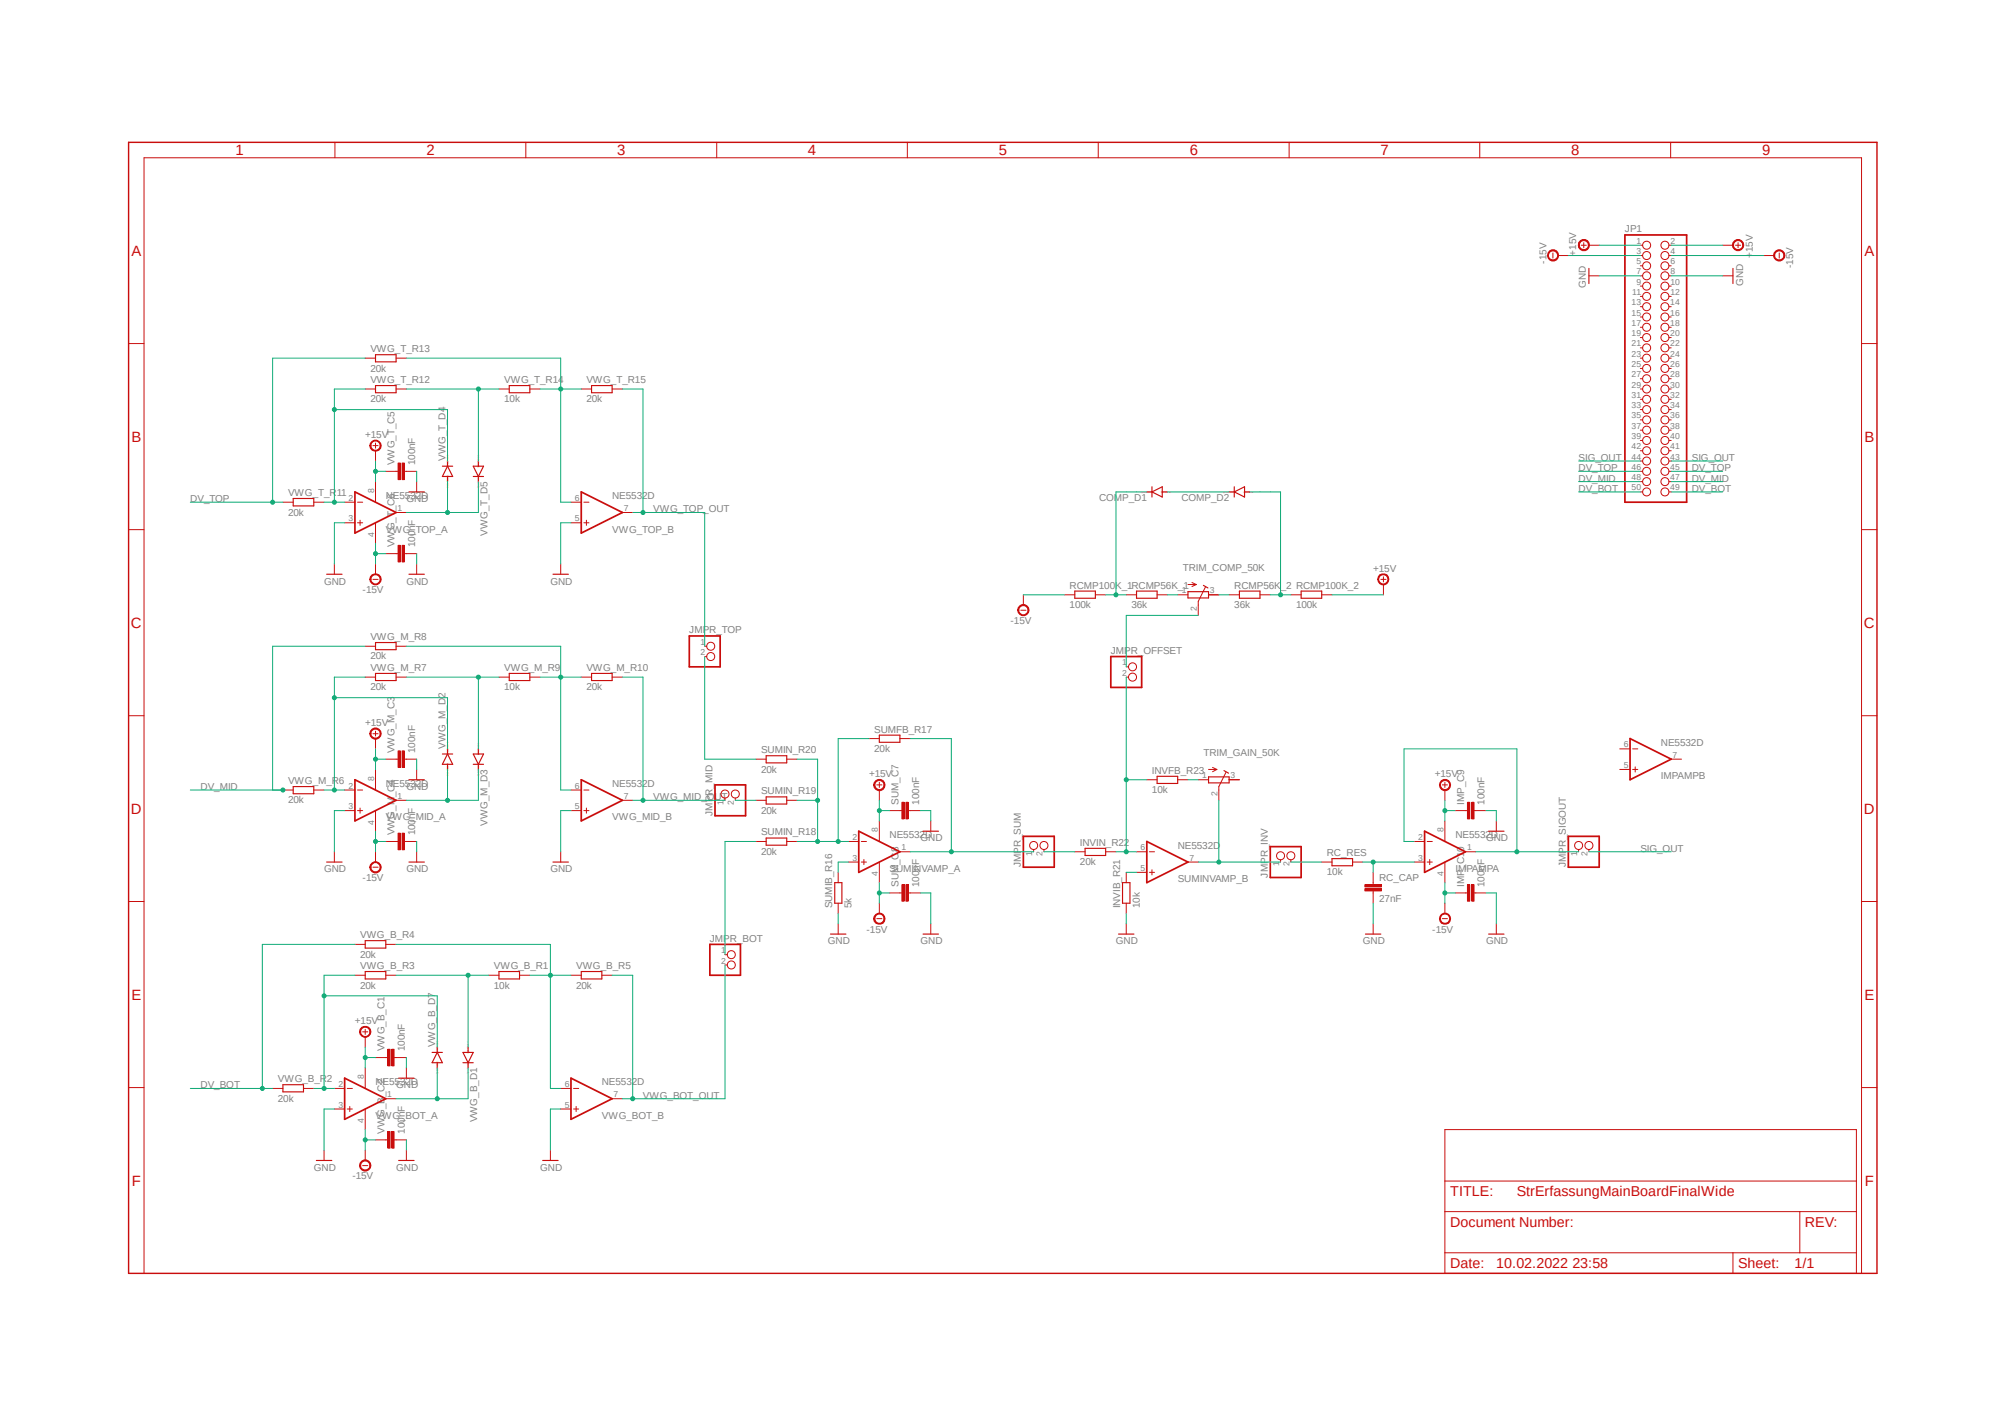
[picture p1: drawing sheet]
<svg xmlns="http://www.w3.org/2000/svg" width="297mm" height="210mm" viewBox="0 0 297 210" stroke-linecap="round" stroke-linejoin="round" font-family="sans-serif">
<defs><g id="words">
<g font-size="2.2" fill="#c90d0c">
<text x="34.9" y="23">1</text>
<text x="63.2" y="23">2</text>
<text x="91.4" y="23">3</text>
<text x="119.7" y="23">4</text>
<text x="148" y="23">5</text>
<text x="176.2" y="23">6</text>
<text x="204.5" y="23">7</text>
<text x="232.7" y="23">8</text>
<text x="261" y="23">9</text>
<text x="19.5" y="37.9">A</text>
<text x="276.2" y="37.9">A</text>
<text x="19.5" y="65.4">B</text>
<text x="276.2" y="65.4">B</text>
<text x="19.4" y="93">C</text>
<text x="276.1" y="93">C</text>
<text x="19.4" y="120.5">D</text>
<text x="276.1" y="120.5">D</text>
<text x="19.5" y="148">E</text>
<text x="276.2" y="148">E</text>
<text x="19.5" y="175.6">F</text>
<text x="276.2" y="175.6">F</text>
</g>
<g font-size="2.1" fill="#c90d0c">
<text x="214.8" y="177.2">TITLE:</text>
<text x="224.7" y="177.2">StrErfassungMainBoardFinalWide</text>
<text x="214.8" y="181.7">Document Number:</text>
<text x="267.4" y="181.7">REV:</text>
<text x="214.8" y="187.8">Date:</text>
<text x="221.7" y="187.8">10.02.2022 23:58</text>
<text x="257.5" y="187.8">Sheet:</text>
<text x="265.9" y="187.8">1/1</text>
</g>
<g font-size="1.5" fill="#808080">
<text x="240.7" y="34.4">JP1</text>
<text x="229.1" y="39" transform="rotate(-90 229.1 39)">-15V</text>
<text x="233.5" y="37.8" transform="rotate(-90 233.5 37.8)">+15V</text>
<text x="259.7" y="38.2" transform="rotate(-90 259.7 38.2)">+15V</text>
<text x="265.6" y="39.8" transform="rotate(-90 265.6 39.8)">-15V</text>
<text x="234.9" y="42.6" transform="rotate(-90 234.9 42.6)">GND</text>
<text x="258.2" y="42.4" transform="rotate(-90 258.2 42.4)">GND</text>
<text x="54.9" y="52.2">VWG_T_R13</text>
<text x="54.9" y="59.6">20k</text>
<text x="54.9" y="55">20k</text>
<text x="54.9" y="56.7">VWG_T_R12</text>
<text x="74.7" y="59.6">10k</text>
<text x="74.7" y="56.7">VWG_T_R14</text>
<text x="86.9" y="59.6">20k</text>
<text x="86.9" y="56.7">VWG_T_R15</text>
<text x="54.1" y="64.9">+15V</text>
<text x="58.5" y="68.9" transform="rotate(-90 58.5 68.9)">VWG_T_C5</text>
<text x="61.5" y="68.9" transform="rotate(-90 61.5 68.9)">100nF</text>
<text x="66" y="68.3" transform="rotate(-90 66 68.3)">VWG_T_D4</text>
<text x="233.8" y="68.3">SIG_OUT</text>
<text x="233.8" y="69.8">DV_TOP</text>
<text x="233.8" y="71.3">DV_MID</text>
<text x="250.6" y="68.3">SIG_OUT</text>
<text x="250.6" y="69.8">DV_TOP</text>
<text x="250.6" y="71.3">DV_MID</text>
<text x="28.2" y="74.4">DV_TOP</text>
<text x="42.7" y="76.4">20k</text>
<text x="42.7" y="73.5">VWG_T_R11</text>
<text x="57.1" y="73.9">NE5532D</text>
<text x="60.2" y="74.4">GND</text>
<text x="90.7" y="73.9">NE5532D</text>
<text x="96.8" y="75.9">VWG_TOP_OUT</text>
<text x="162.8" y="74.2">COMP_D1</text>
<text x="175" y="74.2">COMP_D2</text>
<text x="233.8" y="72.9">DV_BOT</text>
<text x="250.6" y="72.9">DV_BOT</text>
<text x="57.1" y="78.9">VWG_TOP_A</text>
<text x="58.5" y="81.1" transform="rotate(-90 58.5 81.1)">VWG_T_C6</text>
<text x="61.5" y="81.1" transform="rotate(-90 61.5 81.1)">100nF</text>
<text x="72.2" y="79.3" transform="rotate(-90 72.2 79.3)">VWG_T_D5</text>
<text x="90.7" y="78.9">VWG_TOP_B</text>
<text x="48" y="86.6">GND</text>
<text x="53.7" y="87.8">-15V</text>
<text x="60.2" y="86.6">GND</text>
<text x="81.5" y="86.6">GND</text>
<text x="158.5" y="87.2">RCMP100K_1RCMP56K_1</text>
<text x="175.2" y="84.5">TRIM_COMP_50K</text>
<text x="182.8" y="87.2">RCMP56K_2 RCMP100K_2</text>
<text x="203.4" y="84.7">+15V</text>
<text x="54.9" y="94.8">VWG_M_R8</text>
<text x="102.1" y="93.8">JMPR_TOP</text>
<text x="149.7" y="92.4">-15V</text>
<text x="158.5" y="90.1">100k</text>
<text x="167.6" y="90.1">36k</text>
<text x="182.8" y="90.1">36k</text>
<text x="192" y="90.1">100k</text>
<text x="54.9" y="97.7">20k</text>
<text x="54.9" y="99.4">VWG_M_R7</text>
<text x="74.7" y="99.4">VWG_M_R9</text>
<text x="86.9" y="99.4">VWG_M_R10</text>
<text x="164.5" y="96.9">JMPR_OFFSET</text>
<text x="54.1" y="107.5">+15V</text>
<text x="54.9" y="102.2">20k</text>
<text x="74.7" y="102.2">10k</text>
<text x="86.9" y="102.2">20k</text>
<text x="58.5" y="111.5" transform="rotate(-90 58.5 111.5)">VWG_M_C3</text>
<text x="61.5" y="111.5" transform="rotate(-90 61.5 111.5)">100nF</text>
<text x="66" y="110.9" transform="rotate(-90 66 110.9)">VWG_M_D2</text>
<text x="112.7" y="111.5">SUMIN_R20</text>
<text x="129.5" y="111.4">20k</text>
<text x="129.5" y="108.5">SUMFB_R17</text>
<text x="178.3" y="111.9">TRIM_GAIN_50K</text>
<text x="246" y="110.5">NE5532D</text>
<text x="29.7" y="117">DV_MID</text>
<text x="42.7" y="119">20k</text>
<text x="42.7" y="116.1">VWG_M_R6</text>
<text x="57.1" y="116.5">NE5532D</text>
<text x="60.2" y="117">GND</text>
<text x="90.7" y="116.5">NE5532D</text>
<text x="96.8" y="118.5">VWG_MID_OUT</text>
<text x="112.7" y="114.4">20k</text>
<text x="112.7" y="117.6">SUMIN_R19</text>
<text x="128.7" y="115.1">+15V</text>
<text x="133.1" y="119.2" transform="rotate(-90 133.1 119.2)">SUM_C7</text>
<text x="136.1" y="119.2" transform="rotate(-90 136.1 119.2)">100nF</text>
<text x="170.6" y="117.5">10k</text>
<text x="170.6" y="114.6">INVFB_R23</text>
<text x="212.6" y="115.1">+15V</text>
<text x="216.9" y="119.2" transform="rotate(-90 216.9 119.2)">IMP_C9</text>
<text x="219.9" y="119.2" transform="rotate(-90 219.9 119.2)">100nF</text>
<text x="246" y="115.4">IMPAMPB</text>
<text x="57.1" y="121.5">VWG_MID_A</text>
<text x="58.5" y="123.7" transform="rotate(-90 58.5 123.7)">VWG_M_C4</text>
<text x="61.5" y="123.7" transform="rotate(-90 61.5 123.7)">100nF</text>
<text x="72.2" y="122.3" transform="rotate(-90 72.2 122.3)">VWG_M_D3</text>
<text x="90.7" y="121.5">VWG_MID_B</text>
<text x="105.5" y="120.8" transform="rotate(-90 105.5 120.8)">JMPR_MID</text>
<text x="112.7" y="120.5">20k</text>
<text x="112.7" y="123.7">SUMIN_R18</text>
<text x="131.8" y="124.2">NE5532D</text>
<text x="136.4" y="124.6">GND</text>
<text x="160" y="125.3">INVIN_R22</text>
<text x="174.5" y="125.7">NE5532D</text>
<text x="215.6" y="124.2">NE5532D</text>
<text x="220.1" y="124.6">GND</text>
<text x="48" y="129.2">GND</text>
<text x="53.7" y="130.5">-15V</text>
<text x="60.2" y="129.2">GND</text>
<text x="81.5" y="129.2">GND</text>
<text x="112.7" y="126.6">20k</text>
<text x="131.8" y="129.1">SUMINVAMP_A</text>
<text x="133.1" y="131.4" transform="rotate(-90 133.1 131.4)">SUM_C8</text>
<text x="136.1" y="131.4" transform="rotate(-90 136.1 131.4)">100nF</text>
<text x="151.2" y="128.4" transform="rotate(-90 151.2 128.4)">JMPR_SUM</text>
<text x="160" y="128.1">20k</text>
<text x="174.5" y="130.6">SUMINVAMP_B</text>
<text x="187.8" y="130" transform="rotate(-90 187.8 130)">JMPR_INV</text>
<text x="196.6" y="129.7">10k</text>
<text x="196.6" y="126.8">RC_RES</text>
<text x="204.3" y="130.5">RC_CAP</text>
<text x="215.6" y="129.1">IMPAMPA</text>
<text x="216.9" y="131.4" transform="rotate(-90 216.9 131.4)">IMP_C10</text>
<text x="219.9" y="131.4" transform="rotate(-90 219.9 131.4)">100nF</text>
<text x="231.9" y="128.4" transform="rotate(-90 231.9 128.4)">JMPR_SIGOUT</text>
<text x="243" y="126.2">SIG_OUT</text>
<text x="123.3" y="134.5" transform="rotate(-90 123.3 134.5)">SUMIB_R16</text>
<text x="126.2" y="134.5" transform="rotate(-90 126.2 134.5)">5k</text>
<text x="165.9" y="134.5" transform="rotate(-90 165.9 134.5)">INVIB_R21</text>
<text x="168.8" y="134.5" transform="rotate(-90 168.8 134.5)">10k</text>
<text x="204.3" y="133.6">27nF</text>
<text x="53.3" y="141.9">20k</text>
<text x="53.3" y="143.6">VWG_B_R3</text>
<text x="53.3" y="139">VWG_B_R4</text>
<text x="73.2" y="143.6">VWG_B_R1</text>
<text x="85.3" y="143.6">VWG_B_R5</text>
<text x="105.2" y="139.5">JMPR_BOT</text>
<text x="122.6" y="139.9">GND</text>
<text x="128.4" y="138.1">-15V</text>
<text x="136.4" y="139.9">GND</text>
<text x="165.3" y="139.9">GND</text>
<text x="201.9" y="139.9">GND</text>
<text x="212.2" y="138.1">-15V</text>
<text x="220.1" y="139.9">GND</text>
<text x="53.3" y="146.4">20k</text>
<text x="73.2" y="146.4">10k</text>
<text x="85.3" y="146.4">20k</text>
<text x="52.6" y="151.7">+15V</text>
<text x="56.9" y="155.7" transform="rotate(-90 56.9 155.7)">VWG_B_C1</text>
<text x="60" y="155.7" transform="rotate(-90 60 155.7)">100nF</text>
<text x="64.5" y="155.1" transform="rotate(-90 64.5 155.1)">VWG_B_D7</text>
<text x="29.7" y="161.2">DV_BOT</text>
<text x="41.1" y="160.3">VWG_B_R2</text>
<text x="55.6" y="160.7">NE5532D</text>
<text x="58.7" y="161.2">GND</text>
<text x="89.2" y="160.7">NE5532D</text>
<text x="41.1" y="163.2">20k</text>
<text x="55.6" y="165.7">VWG_BOT_A</text>
<text x="56.9" y="167.9" transform="rotate(-90 56.9 167.9)">VWG_B_C2</text>
<text x="60" y="167.9" transform="rotate(-90 60 167.9)">100nF</text>
<text x="70.7" y="166.2" transform="rotate(-90 70.7 166.2)">VWG_B_D1</text>
<text x="89.2" y="165.7">VWG_BOT_B</text>
<text x="95.2" y="162.7">VWG_BOT_OUT</text>
<text x="46.5" y="173.4">GND</text>
<text x="58.7" y="173.4">GND</text>
<text x="80" y="173.4">GND</text>
<text x="52.2" y="174.7">-15V</text>
</g>
<g font-size="1.3" fill="#808080">
<text x="242.4" y="36.1">1</text>
<text x="242.4" y="37.6">3</text>
<text x="242.4" y="39.2">5</text>
<text x="242.4" y="40.6">7</text>
<text x="247.4" y="36.1">2</text>
<text x="247.4" y="37.6">4</text>
<text x="247.4" y="39.2">6</text>
<text x="247.4" y="40.6">8</text>
<text x="241.7" y="45.2">13</text>
<text x="241.7" y="46.7">15</text>
<text x="241.8" y="43.7">11</text>
<text x="242.4" y="42.2">9</text>
<text x="247.4" y="45.2">14</text>
<text x="247.4" y="46.7">16</text>
<text x="247.4" y="42.2">10</text>
<text x="247.4" y="43.7">12</text>
<text x="241.7" y="48.3">17</text>
<text x="241.7" y="49.8">19</text>
<text x="241.7" y="51.3">21</text>
<text x="241.7" y="52.8">23</text>
<text x="247.4" y="48.3">18</text>
<text x="247.4" y="49.8">20</text>
<text x="247.4" y="51.3">22</text>
<text x="247.4" y="52.8">24</text>
<text x="241.7" y="54.4">25</text>
<text x="241.7" y="55.9">27</text>
<text x="241.7" y="57.4">29</text>
<text x="241.7" y="58.9">31</text>
<text x="247.4" y="54.4">26</text>
<text x="247.4" y="55.9">28</text>
<text x="247.4" y="57.4">30</text>
<text x="247.4" y="58.9">32</text>
<text x="241.7" y="60.5">33</text>
<text x="241.7" y="62">35</text>
<text x="241.7" y="63.5">37</text>
<text x="241.7" y="65">39</text>
<text x="247.4" y="60.5">34</text>
<text x="247.4" y="62">36</text>
<text x="247.4" y="63.5">38</text>
<text x="247.4" y="65">40</text>
<text x="241.7" y="66.5">42</text>
<text x="241.7" y="68.1">44</text>
<text x="241.7" y="69.6">46</text>
<text x="241.7" y="71.1">48</text>
<text x="247.4" y="66.5">41</text>
<text x="247.4" y="68.1">43</text>
<text x="247.4" y="69.6">45</text>
<text x="247.4" y="71.1">47</text>
<text x="51.6" y="74.2">2</text>
<text x="51.6" y="77.2">3</text>
<text x="55.4" y="73" transform="rotate(-90 55.4 73)">8</text>
<text x="58.9" y="75.7">1</text>
<text x="85.2" y="74.2">6</text>
<text x="85.2" y="77.2">5</text>
<text x="92.4" y="75.7">7</text>
<text x="241.7" y="72.6">50</text>
<text x="247.4" y="72.6">49</text>
<text x="55.4" y="79.5" transform="rotate(-90 55.4 79.5)">4</text>
<text x="175" y="87.9">1</text>
<text x="179.2" y="87.9">3</text>
<text x="103.8" y="95.5">1</text>
<text x="177.3" y="90.5" transform="rotate(-90 177.3 90.5)">2</text>
<text x="103.8" y="97">2</text>
<text x="166.2" y="98.6">1</text>
<text x="166.2" y="100.1">2</text>
<text x="240.5" y="110.7">6</text>
<text x="240.5" y="113.7">5</text>
<text x="247.8" y="112.2">7</text>
<text x="51.6" y="116.8">2</text>
<text x="51.6" y="119.8">3</text>
<text x="55.4" y="115.6" transform="rotate(-90 55.4 115.6)">8</text>
<text x="58.9" y="118.3">1</text>
<text x="85.2" y="116.8">6</text>
<text x="85.2" y="119.8">5</text>
<text x="92.4" y="118.3">7</text>
<text x="107.2" y="119.2" transform="rotate(-90 107.2 119.2)">1</text>
<text x="108.7" y="119.2" transform="rotate(-90 108.7 119.2)">2</text>
<text x="178.1" y="115.3">1</text>
<text x="180.3" y="117.9" transform="rotate(-90 180.3 117.9)">2</text>
<text x="182.3" y="115.3">3</text>
<text x="55.4" y="122.2" transform="rotate(-90 55.4 122.2)">4</text>
<text x="126.3" y="124.4">2</text>
<text x="130" y="123.2" transform="rotate(-90 130 123.2)">8</text>
<text x="133.5" y="125.9">1</text>
<text x="169" y="125.9">6</text>
<text x="210.1" y="124.4">2</text>
<text x="213.8" y="123.2" transform="rotate(-90 213.8 123.2)">8</text>
<text x="217.3" y="125.9">1</text>
<text x="126.3" y="127.5">3</text>
<text x="130" y="129.8" transform="rotate(-90 130 129.8)">4</text>
<text x="152.9" y="126.7" transform="rotate(-90 152.9 126.7)">1</text>
<text x="154.4" y="126.7" transform="rotate(-90 154.4 126.7)">2</text>
<text x="169" y="129">5</text>
<text x="176.2" y="127.5">7</text>
<text x="189.5" y="128.3" transform="rotate(-90 189.5 128.3)">1</text>
<text x="191" y="128.3" transform="rotate(-90 191 128.3)">2</text>
<text x="210.1" y="127.5">3</text>
<text x="213.8" y="129.8" transform="rotate(-90 213.8 129.8)">4</text>
<text x="233.6" y="126.7" transform="rotate(-90 233.6 126.7)">1</text>
<text x="235.2" y="126.7" transform="rotate(-90 235.2 126.7)">2</text>
<text x="106.8" y="141.2">1</text>
<text x="106.8" y="142.7">2</text>
<text x="50.1" y="161">2</text>
<text x="53.9" y="159.8" transform="rotate(-90 53.9 159.8)">8</text>
<text x="83.7" y="161">6</text>
<text x="50.1" y="164">3</text>
<text x="53.9" y="166.4" transform="rotate(-90 53.9 166.4)">4</text>
<text x="57.4" y="162.5">1</text>
<text x="83.7" y="164">5</text>
<text x="90.9" y="162.5">7</text>
</g>
<g font-size=".3" fill="#ffba08">
<text x="66.4" y="69.2" transform="rotate(-90 66.4 69.2)">SpiceOrder 2</text>
<text x="71" y="69.3" transform="rotate(-90 71 69.3)">SpiceOrder 1</text>
<text x="66.4" y="72.3" transform="rotate(-90 66.4 72.3)">SpiceOrder 1</text>
<text x="71" y="72.3" transform="rotate(-90 71 72.3)">SpiceOrder 2</text>
<text x="168.9" y="73">SpiceOrder 2</text>
<text x="172" y="73">SpiceOrder 1</text>
<text x="181.1" y="73">SpiceOrder 2</text>
<text x="184.1" y="73">SpiceOrder 1</text>
<text x="66.4" y="111.8" transform="rotate(-90 66.4 111.8)">SpiceOrder 2</text>
<text x="71" y="111.9" transform="rotate(-90 71 111.9)">SpiceOrder 1</text>
<text x="66.4" y="114.9" transform="rotate(-90 66.4 114.9)">SpiceOrder 1</text>
<text x="71" y="114.9" transform="rotate(-90 71 114.9)">SpiceOrder 2</text>
<text x="64.9" y="159.1" transform="rotate(-90 64.9 159.1)">SpiceOrder 1</text>
<text x="64.9" y="156" transform="rotate(-90 64.9 156)">SpiceOrder 2</text>
<text x="69.5" y="159.1" transform="rotate(-90 69.5 159.1)">SpiceOrder 2</text>
<text x="69.5" y="156.1" transform="rotate(-90 69.5 156.1)">SpiceOrder 1</text>
</g>
</g></defs>
<path d="M18.8 20.9l259.5 168.1M278.3 20.9l-259.5 168.1" fill="none" stroke="#fff" stroke-width=".15"/>
<path d="M51.1 159.7l6 3-6 3.1zM84.6 159.7l6.1 3-6.1 3.1z" fill="none" stroke="#c90d0c" stroke-width=".25"/>
<g fill="none" stroke="#c90d0c" stroke-width=".15">
<path d="M52.6 139.9h1.5M57.1 139.9h1.6M52.6 144.4h1.5M53.7 152.8h.8M54.1 152.4v.8M54.1 158.2v3M57.1 144.4h1.6M60.2 158.2v1.5M72.4 144.4h1.5M77 144.4h1.5M84.6 144.4h1.5M89.2 144.4h1.5"/>
<path d="M40.4 161.2h1.5M45 161.2h1.5M48 170.3v1.6M49.5 164.3h1.6M49.5 161.2h1.6M51.4 164.3h.8M51.4 161.2h.8M51.8 163.9v.7M54.1 164.3v3M57.1 162.7h1.6M60.2 170.3v1.6M81.5 170.3v1.6"/>
<path d="M83.1 164.3h1.5M83.1 161.2h1.5M85 164.3h.7M85 161.2h.7M85.3 163.9v.7M90.7 162.7h1.5"/>
</g>
<path d="M54.1 139.3h3v1.1h-3zM54.1 143.9h3v1.1h-3zM59.1 159.7h2.2M73.9 143.9h3.1v1.1h-3.1zM86.1 143.9h3.1v1.1h-3.1zM41.9 160.7h3.1v1h-3.1zM46.9 171.9h2.2M59.1 171.9h2.2M80.4 171.9h2.3" fill="none" stroke="#c90d0c" stroke-width=".17"/>
<path d="M53.6 152.1a.84 .84 0 0 1 1.3 .4 .84 .84 0 0 1-.6 1.1 .84 .84 0 0 1-1-.8h.1a.7 .7 0 0 1 1-.6 .7 .7 0 0 1 .2 1.2 .7 .7 0 0 1-1.1-.3l-.1-.3h-.1v-.4z" fill-rule="evenodd" fill="#c90d0c"/>
<path d="M53.6 152.1a.84 .84 0 0 1 1.3 .4 .84 .84 0 0 1-.6 1.1 .84 .84 0 0 1-1-.8h.1a.7 .7 0 0 1 1-.6 .7 .7 0 0 1 .2 1.2 .7 .7 0 0 1-1.1-.3l-.1-.3h-.1v-.4zM54.1 153.6v1.5M53.7 172.6h.8" fill="none" stroke="#c90d0c" stroke-width=".15"/>
<path d="M53.6 172a.84 .84 0 0 1 1.3 .3 .84 .84 0 0 1-.6 1.2 .84 .84 0 0 1-1-.9h.1a.68 .68 0 0 1 .8-.7 .68 .68 0 0 1 .5 1 .68 .68 0 0 1-1 .2l-.2-.2-.1-.3h-.1v-.3z" fill-rule="evenodd" fill="#c90d0c"/>
<g fill="none" stroke="#c90d0c" stroke-width=".15">
<path d="M54.1 95.7h1.5M58.7 95.7h1.5M41.9 117h1.5M46.5 117h1.5M51.1 117h1.5M53 117h.7M53.3 119.7v.7M54.1 100.3h1.5M55.2 108.7h.8M55.6 108.3v.7M55.6 114v3M58.7 118.5h1.5"/>
<path d="M58.7 100.3h1.5M61.7 114v1.5M73.9 100.3h1.5M78.5 100.3h1.5M84.6 117h1.5M86.1 100.3h1.5M86.5 117h.7M86.9 119.7v.7M90.7 100.3h1.5M92.2 118.5h1.5M49.5 126.2v1.5M51.1 120.1h1.5"/>
<path d="M53 120.1h.7M55.6 120.1v3M61.7 126.2v1.5M83.1 126.2v1.5M84.6 120.1h1.5M86.5 120.1h.7M55.6 156.6h1.8M57.4 155.4h.4v2.5h-.4zM58 155.4h.4v2.5h-.4zM58.4 156.6h1.8M53.6 172a.84 .84 0 0 1 1.3 .3 .84 .84 0 0 1-.6 1.2 .84 .84 0 0 1-1-.9h.1a.68 .68 0 0 1 .8-.7 .68 .68 0 0 1 .5 1 .68 .68 0 0 1-1 .2l-.2-.2-.1-.3h-.1v-.3zM54.1 170.3v1.6"/>
<path d="M55.6 168.8h1.8M57.4 167.6h.4v2.5h-.4zM58 167.6h.4v2.5h-.4zM58.4 168.8h1.8"/>
</g>
<path d="M57.6 155.4v2.5M58.2 155.4v2.5M57.6 167.6v2.5M58.2 167.6v2.5" fill="none" stroke="#c90d0c" stroke-width=".34"/>
<path d="M52.6 115.5l6.1 3-6.1 3.1zM86.1 115.5l6.1 3-6.1 3.1z" fill="none" stroke="#c90d0c" stroke-width=".25"/>
<path d="M55.6 99.7h3.1v1.1h-3.1zM55.6 95.2h3.1v1h-3.1zM75.4 99.7h3.1v1.1h-3.1zM87.6 99.7h3.1v1.1h-3.1zM43.4 116.5h3.1v1.1h-3.1zM60.6 115.5h2.3M48.4 127.7h2.3M60.6 127.7h2.3M81.9 127.7h2.3" fill="none" stroke="#c90d0c" stroke-width=".17"/>
<path d="M55.1 108a.84 .84 0 0 1 1.3 .3 .84 .84 0 0 1-.6 1.2 .84 .84 0 0 1-1-.8h.1a.69 .69 0 0 1 .9-.7 .69 .69 0 0 1 .5 .9 .69 .69 0 0 1-1.1 .3l-.2-.2-.1-.3h-.1l.1-.4z" fill-rule="evenodd" fill="#c90d0c"/>
<path d="M55.1 108a.84 .84 0 0 1 1.3 .3 .84 .84 0 0 1-.6 1.2 .84 .84 0 0 1-1-.8h.1a.69 .69 0 0 1 .9-.7 .69 .69 0 0 1 .5 .9 .69 .69 0 0 1-1.1 .3l-.2-.2-.1-.3h-.1l.1-.4zM55.6 109.4v1.5M55.2 128.4h.8" fill="none" stroke="#c90d0c" stroke-width=".15"/>
<path d="M55.1 127.8a.84 .84 0 0 1 1.3 .3 .84 .84 0 0 1-.6 1.2 .84 .84 0 0 1-1-.9h.1a.7 .7 0 0 1 1.1-.5 .7 .7 0 0 1 .1 1.1 .7 .7 0 0 1-1.1-.3l-.1-.3h-.1l.1-.3z" fill-rule="evenodd" fill="#c90d0c"/>
<g fill="none" stroke="#c90d0c" stroke-width=".15">
<path d="M54.1 57.6h1.5M54.1 53h1.5M58.7 57.6h1.5M58.7 53h1.5M73.9 57.6h1.5M78.5 57.6h1.5M86.1 57.6h1.5M90.7 57.6h1.5M41.9 74.4h1.5M46.5 74.4h1.5M51.1 77.4h1.5M51.1 74.4h1.5"/>
<path d="M53 77.4h.7M53 74.4h.7M53.3 77v.8M55.2 66h.8M55.6 65.6v.8M55.6 71.3v3.1M55.6 77.4v3.1M58.7 75.9h1.5M61.7 71.3v1.6M84.6 77.4h1.5M84.6 74.4h1.5M86.5 77.4h.7"/>
<path d="M86.5 74.4h.7M86.9 77v.8M92.2 75.9h1.5M49.5 83.5v1.5M61.7 83.5v1.5M83.1 83.5v1.5M57.1 112.4h1.9M59 111.2h.3v2.5h-.3zM59.6 111.2h.3v2.5h-.3zM59.9 112.4h1.8M55.1 127.8a.84 .84 0 0 1 1.3 .3 .84 .84 0 0 1-.6 1.2 .84 .84 0 0 1-1-.9h.1a.7 .7 0 0 1 1.1-.5 .7 .7 0 0 1 .1 1.1 .7 .7 0 0 1-1.1-.3l-.1-.3h-.1l.1-.3zM55.6 126.2v1.5"/>
<path d="M57.1 124.6h1.9M59 123.4h.3v2.5h-.3zM59.6 123.4h.3v2.5h-.3zM59.9 124.6h1.8"/>
</g>
<path d="M59.1 111.2v2.5M59.7 111.2v2.5M59.1 123.4v2.5M59.7 123.4v2.5" fill="none" stroke="#c90d0c" stroke-width=".34"/>
<path d="M52.6 72.9l6.1 3-6.1 3.1zM86.1 72.9l6.1 3-6.1 3.1z" fill="none" stroke="#c90d0c" stroke-width=".25"/>
<path d="M55.6 57.1h3.1v1.1h-3.1zM55.6 52.5h3.1v1.1h-3.1zM75.4 57.1h3.1v1.1h-3.1zM87.6 57.1h3.1v1.1h-3.1zM43.4 73.8h3.1v1.1h-3.1zM60.6 72.9h2.3M48.4 85h2.3M60.6 85h2.3M81.9 85h2.3" fill="none" stroke="#c90d0c" stroke-width=".17"/>
<path d="M55.1 65.4a.84 .84 0 0 1 1.3 .3 .84 .84 0 0 1-.6 1.2 .84 .84 0 0 1-1-.9h.1a.7 .7 0 0 1 1.1-.6 .7 .7 0 0 1 .1 1.2 .7 .7 0 0 1-1.1-.3l-.1-.3h-.1l.1-.3z" fill-rule="evenodd" fill="#c90d0c"/>
<path d="M55.1 65.4a.84 .84 0 0 1 1.3 .3 .84 .84 0 0 1-.6 1.2 .84 .84 0 0 1-1-.9h.1a.7 .7 0 0 1 1.1-.6 .7 .7 0 0 1 .1 1.2 .7 .7 0 0 1-1.1-.3l-.1-.3h-.1l.1-.3zM55.6 66.8v1.5M55.2 85.8h.8" fill="none" stroke="#c90d0c" stroke-width=".15"/>
<path d="M55.1 85.1a.84 .84 0 0 1 1.3 .4 .84 .84 0 0 1-.6 1.1 .84 .84 0 0 1-1-.8h.1a.68 .68 0 0 1 .9-.7 .68 .68 0 0 1 .5 1 .68 .68 0 0 1-1.1 .2l-.2-.2-.1-.3h-.1l.1-.4z" fill-rule="evenodd" fill="#c90d0c"/>
<g fill="none" stroke="#c90d0c" stroke-width=".15">
<path d="M57.1 69.8h1.9M59 68.6h.3v2.4h-.3zM59.6 68.6h.3v2.4h-.3zM59.9 69.8h1.8M55.1 85.1a.84 .84 0 0 1 1.3 .4 .84 .84 0 0 1-.6 1.1 .84 .84 0 0 1-1-.8h.1a.68 .68 0 0 1 .9-.7 .68 .68 0 0 1 .5 1 .68 .68 0 0 1-1.1 .2l-.2-.2-.1-.3h-.1l.1-.4zM55.6 83.5v1.5M57.1 82h1.9M59 80.8h.3v2.4h-.3zM59.6 80.8h.3v2.4h-.3zM59.9 82h1.8M129.9 116.2h.7M130.3 115.9v.7"/>
<path d="M125.7 127.7h1.5M125.7 124.6h1.5M127.6 127.7h.8M127.6 124.6h.8M128 127.3v.8M130.3 121.6v3M130.3 127.7v3M133.3 126.2h1.5M168.4 126.2h1.5M168.4 129.2h1.5M170.3 126.2h.7M170.3 129.2h.7"/>
<path d="M170.6 128.8v.8M176 127.7h1.5"/>
</g>
<path d="M59.1 68.6v2.4M59.7 68.6v2.4M59.1 80.8v2.4M59.7 80.8v2.4" fill="none" stroke="#c90d0c" stroke-width=".34"/>
<path d="M127.2 123.1l6.1 3.1-6.1 3zM169.9 124.6l6.1 3.1-6.1 3z" fill="none" stroke="#c90d0c" stroke-width=".25"/>
<path d="M129.8 115.6a.84 .84 0 0 1 1.2 .4 .84 .84 0 0 1-.6 1.1 .84 .84 0 0 1-1-.9h.2a.68 .68 0 0 1 .9-.6 .68 .68 0 0 1 .3 1 .68 .68 0 0 1-1.1-.1l-.1-.3h-.2l.1-.3z" fill-rule="evenodd" fill="#c90d0c"/>
<path d="M129.8 115.6a.84 .84 0 0 1 1.2 .4 .84 .84 0 0 1-.6 1.1 .84 .84 0 0 1-1-.9h.2a.68 .68 0 0 1 .9-.6 .68 .68 0 0 1 .3 1 .68 .68 0 0 1-1.1-.1l-.1-.3h-.2l.1-.3zM130.3 117v1.5M133.6 118.8h.3v2.5h-.3zM134.2 118.8h.3v2.5h-.3zM129.9 136.1h.7M131.8 120.1h1.8M134.5 120.1h1.9M137.9 121.6v1.5" fill="none" stroke="#c90d0c" stroke-width=".15"/>
<path d="M133.8 118.8v2.5M134.4 118.8v2.5" fill="none" stroke="#c90d0c" stroke-width=".34"/>
<path d="M136.7 123.1h2.3" fill="none" stroke="#c90d0c" stroke-width=".17"/>
<path d="M129.8 135.4a.84 .84 0 0 1 1.2 .4 .84 .84 0 0 1-.6 1.1 .84 .84 0 0 1-1-.8h.2a.68 .68 0 0 1 .9-.7 .68 .68 0 0 1 .3 1.1 .68 .68 0 0 1-1.1-.1l-.1-.3h-.2l.1-.4z" fill-rule="evenodd" fill="#c90d0c"/>
<g fill="none" stroke="#c90d0c" stroke-width=".15">
<path d="M112 118.5h1.5M112 112.4h1.5M116.5 118.5h1.6M116.5 112.4h1.6M128.7 109.4h1.6M133.3 109.4h1.5M169.9 115.5h1.5M174.5 115.5h1.5M213.7 116.2h.7M214 115.9v.7M239.9 114h1.6M239.9 110.9h1.6"/>
<path d="M241.9 114h.7M241.9 110.9h.7M242.2 113.6v.7M247.6 112.4h1.5M112 124.6h1.5M116.5 124.6h1.6M124.2 129.2v1.5M124.2 133.8v1.5M124.2 136.8v1.5M129.8 135.4a.84 .84 0 0 1 1.2 .4 .84 .84 0 0 1-.6 1.1 .84 .84 0 0 1-1-.8h.2a.68 .68 0 0 1 .9-.7 .68 .68 0 0 1 .3 1.1 .68 .68 0 0 1-1.1-.1l-.1-.3h-.2l.1-.4zM130.3 133.8v1.5M131.8 132.2h1.8"/>
<path d="M133.6 131h.3v2.5h-.3zM134.2 131h.3v2.5h-.3zM134.5 132.2h1.9M137.9 136.8v1.5M159.2 126.2h1.5M163.8 126.2h1.5M166.8 129.2v1.5M166.8 133.8v1.5M166.8 136.8v1.5M195.8 127.7h1.5M200.4 127.7h1.5M202.2 131.6h2.4v.4h-2.4z"/>
<path d="M202.2 131h2.4v.4h-2.4zM203.4 129.2v1.8M203.4 132v1.8M203.4 136.8v1.5M209.5 124.6h1.5M209.5 127.7h1.5M211.4 124.6h.8M211.4 127.7h.8M211.8 127.3v.8M214 121.6v3M214 127.7v3M217.1 126.2h1.5"/>
</g>
<path d="M133.8 131v2.5M134.4 131v2.5M202.2 131.8h2.4M202.2 131.2h2.4" fill="none" stroke="#c90d0c" stroke-width=".34"/>
<g fill="none" stroke="#c90d0c" stroke-width=".17">
<path d="M113.5 111.9h3v1.1h-3zM113.5 118h3v1.1h-3zM130.3 108.9h3v1h-3zM171.4 115h3.1v1h-3.1zM113.5 124.1h3v1.1h-3zM123 138.3h2.3M123.7 130.7h1v3.1h-1zM136.7 138.3h2.3M160.7 125.6h3.1v1.1h-3.1zM165.7 138.3h2.3M166.3 130.7h1.1v3.1h-1.1zM197.3 127.2h3.1v1h-3.1z"/>
<path d="M202.3 138.3h2.3"/>
</g>
<path d="M241.5 109.4l6.1 3-6.1 3.1zM211 123.1l6.1 3.1-6.1 3z" fill="none" stroke="#c90d0c" stroke-width=".25"/>
<path d="M213.5 115.6a.83 .83 0 0 1 1.3 .3 .83 .83 0 0 1-.5 1.2 .83 .83 0 0 1-1.1-.9h.2a.68 .68 0 0 1 .9-.6 .68 .68 0 0 1 .3 1 .68 .68 0 0 1-1.2-.1v-.3h-.2z" fill-rule="evenodd" fill="#c90d0c"/>
<path d="M213.5 115.6a.83 .83 0 0 1 1.3 .3 .83 .83 0 0 1-.5 1.2 .83 .83 0 0 1-1.1-.9h.2a.68 .68 0 0 1 .9-.6 .68 .68 0 0 1 .3 1 .68 .68 0 0 1-1.2-.1v-.3h-.2zM214 117v1.5M217.4 118.8h.3v2.5h-.3zM218 118.8h.4v2.5h-.4zM213.7 136.1h.7M215.6 120.1h1.8M218.3 120.1h1.8M221.7 121.6v1.5" fill="none" stroke="#c90d0c" stroke-width=".15"/>
<path d="M217.6 118.8v2.5M218.2 118.8v2.5" fill="none" stroke="#c90d0c" stroke-width=".34"/>
<path d="M220.5 123.1h2.3" fill="none" stroke="#c90d0c" stroke-width=".17"/>
<path d="M213.5 135.4a.83 .83 0 0 1 1.3 .3 .83 .83 0 0 1-.5 1.2 .83 .83 0 0 1-1.1-.8h.2a.68 .68 0 0 1 .9-.7 .68 .68 0 0 1 .3 1.1 .68 .68 0 0 1-1.2-.1v-.3h-.2z" fill-rule="evenodd" fill="#c90d0c"/>
<g fill="none" stroke="#c90d0c" stroke-width=".15">
<path d="M157.7 88.1h1.5M162.3 88.1h1.5M166.8 88.1h1.6M171.4 88.1h1.5M174.5 88.1h1.5M176 86.6h1.2M176.6 86.3l.6 .3M177.2 86.6l-.6 .3M178.6 87l-1.1 2.1v2M179 88.1h1.6M182.1 88.1h1.5M186.6 88.1h1.6"/>
<path d="M191.2 88.1h1.5M195.8 88.1h1.5M204.6 85.8h.7M204.9 85.4v.8M177.5 115.5h1.5M179 114h1.3M179.6 113.7l.7 .3M180.3 114l-.7 .3M181.6 114.4l-1 2.1v2M182.1 115.5h1.5M213.5 135.4a.83 .83 0 0 1 1.3 .3 .83 .83 0 0 1-.5 1.2 .83 .83 0 0 1-1.1-.8h.2a.68 .68 0 0 1 .9-.7 .68 .68 0 0 1 .3 1.1 .68 .68 0 0 1-1.2-.1v-.3h-.2zM214 133.8v1.5"/>
<path d="M215.6 132.2h1.8M217.4 131h.3v2.5h-.3zM218 131h.4v2.5h-.4zM218.3 132.2h1.8M221.7 136.8v1.5"/>
</g>
<path d="M217.6 131v2.5M218.2 131v2.5" fill="none" stroke="#c90d0c" stroke-width=".34"/>
<path d="M159.2 87.5h3.1v1.1h-3.1zM168.4 87.5h3v1.1h-3zM176 87.6h3v1h-3zM178.3 86.7l.6 .4M183.6 87.5h3v1.1h-3zM192.7 87.5h3.1v1.1h-3.1zM179 115.1h3.1v.9h-3.1zM181.3 114.1l.7 .4M220.5 138.3h2.3" fill="none" stroke="#c90d0c" stroke-width=".17"/>
<path d="M204.4 85.1a.83 .83 0 0 1 1.3 .3 .83 .83 0 0 1-.6 1.2 .83 .83 0 0 1-1-.8h.1a.68 .68 0 0 1 .9-.7 .68 .68 0 0 1 .3 1.1 .68 .68 0 0 1-1.1-.1l-.1-.3h-.1l.1-.4z" fill-rule="evenodd" fill="#c90d0c"/>
<path d="M151.2 90.4h.8M204.4 85.1a.83 .83 0 0 1 1.3 .3 .83 .83 0 0 1-.6 1.2 .83 .83 0 0 1-1-.8h.1a.68 .68 0 0 1 .9-.7 .68 .68 0 0 1 .3 1.1 .68 .68 0 0 1-1.1-.1l-.1-.3h-.1l.1-.4zM204.9 86.6v1.5" fill="none" stroke="#c90d0c" stroke-width=".15"/>
<path d="M151.1 89.7a.84 .84 0 0 1 1.3 .3 .84 .84 0 0 1-.6 1.2 .84 .84 0 0 1-1.1-.8h.2a.68 .68 0 0 1 .8-.7 .68 .68 0 0 1 .5 .9 .68 .68 0 0 1-1 .3l-.2-.2-.1-.3h-.2l.1-.4z" fill-rule="evenodd" fill="#c90d0c"/>
<g fill="none" stroke="#c90d0c" stroke-width=".15">
<path d="M243 36.3h.3M243 37.8h.3M243 39.4h.3M247.2 36.3h.4M247.2 37.8h.4M247.2 39.4h.4M257.1 36.3h.8M257.5 35.9v.8M243 40.9h.3M243 42.4h.3M243 43.9h.3M243 45.4h.3"/>
<path d="M243 46.9h.3M243 48.5h.3M243 50h.3M243 51.5h.3M243 53h.3M243 54.6h.3M243 56.1h.3M243 57.6h.3M243 59.1h.3M247.2 40.9h.4M247.2 42.4h.4M247.2 43.9h.4"/>
<path d="M247.2 45.4h.4M247.2 46.9h.4M247.2 48.5h.4M247.2 50h.4M247.2 51.5h.4M247.2 53h.4M247.2 54.6h.4M247.2 56.1h.4M247.2 57.6h.4M247.2 59.1h.4M243 60.7h.3M243 62.2h.3"/>
<path d="M243 63.7h.3M243 65.2h.3M243 66.8h.3M243 68.3h.3M243 69.8h.3M243 71.3h.3M243 72.9h.3M247.2 60.7h.4M247.2 62.2h.4M247.2 63.7h.4M247.2 65.2h.4M247.2 66.8h.4"/>
<path d="M247.2 68.3h.4M247.2 69.8h.4M247.2 71.3h.4M247.2 72.9h.4M104.4 95.7h.3M104.4 97.2h.3M151.1 89.7a.84 .84 0 0 1 1.3 .3 .84 .84 0 0 1-.6 1.2 .84 .84 0 0 1-1.1-.8h.2a.68 .68 0 0 1 .8-.7 .68 .68 0 0 1 .5 .9 .68 .68 0 0 1-1 .3l-.2-.2-.1-.3h-.2l.1-.4zM151.6 88.1v1.5M166.8 98.8h.4M107.4 118.2v.3M108.9 118.2v.3M166.8 100.3h.4"/>
<path d="M153.1 125.8v.4M154.6 125.8v.4M189.7 127.3v.4M191.2 127.3v.4M233.8 125.8v.4M235.4 125.8v.4M107.4 141.4h.3M107.4 142.9h.3"/>
<circle cx="243.9" cy="37.8" r=".6"/>
<circle cx="243.9" cy="39.4" r=".6"/>
<circle cx="243.9" cy="36.3" r=".6"/>
<circle cx="246.6" cy="37.8" r=".6"/>
<circle cx="246.6" cy="39.4" r=".6"/>
<circle cx="246.6" cy="36.3" r=".6"/>
<circle cx="243.9" cy="43.9" r=".6"/>
<circle cx="243.9" cy="50" r=".6"/>
<circle cx="243.9" cy="59.1" r=".6"/>
<circle cx="243.9" cy="40.9" r=".6"/>
<circle cx="243.9" cy="42.4" r=".6"/>
<circle cx="243.9" cy="46.9" r=".6"/>
<circle cx="243.9" cy="48.5" r=".6"/>
<circle cx="243.9" cy="54.6" r=".6"/>
<circle cx="243.9" cy="57.6" r=".6"/>
<circle cx="243.9" cy="51.5" r=".6"/>
<circle cx="243.9" cy="45.4" r=".6"/>
<circle cx="243.9" cy="53" r=".6"/>
<circle cx="243.9" cy="56.1" r=".6"/>
<circle cx="246.6" cy="42.4" r=".6"/>
<circle cx="246.6" cy="50" r=".6"/>
<circle cx="246.6" cy="59.1" r=".6"/>
<circle cx="246.6" cy="43.9" r=".6"/>
<circle cx="246.6" cy="48.5" r=".6"/>
<circle cx="246.6" cy="54.6" r=".6"/>
<circle cx="246.6" cy="45.4" r=".6"/>
<circle cx="246.6" cy="40.9" r=".6"/>
<circle cx="246.6" cy="46.9" r=".6"/>
<circle cx="246.6" cy="51.5" r=".6"/>
<circle cx="246.6" cy="53" r=".6"/>
<circle cx="246.6" cy="56.1" r=".6"/>
<circle cx="246.6" cy="57.6" r=".6"/>
<circle cx="243.9" cy="68.3" r=".6"/>
<circle cx="243.9" cy="71.3" r=".6"/>
<circle cx="243.9" cy="66.8" r=".6"/>
<circle cx="243.9" cy="69.8" r=".6"/>
<circle cx="243.9" cy="72.9" r=".6"/>
<circle cx="243.9" cy="60.7" r=".6"/>
<circle cx="243.9" cy="63.7" r=".6"/>
<circle cx="243.9" cy="65.2" r=".6"/>
<circle cx="243.9" cy="62.2" r=".6"/>
<circle cx="246.6" cy="71.3" r=".6"/>
<circle cx="246.6" cy="60.7" r=".6"/>
<circle cx="246.6" cy="63.7" r=".6"/>
<circle cx="246.6" cy="68.3" r=".6"/>
<circle cx="246.6" cy="72.9" r=".6"/>
<circle cx="246.6" cy="65.2" r=".6"/>
<circle cx="246.6" cy="66.8" r=".6"/>
<circle cx="246.6" cy="69.8" r=".6"/>
<circle cx="246.6" cy="62.2" r=".6"/>
<circle cx="105.3" cy="95.7" r=".6"/>
<circle cx="105.3" cy="97.2" r=".6"/>
<circle cx="167.8" cy="98.8" r=".6"/>
<circle cx="107.4" cy="117.6" r=".6"/>
<circle cx="108.9" cy="117.6" r=".6"/>
<circle cx="167.8" cy="100.3" r=".6"/>
<circle cx="153.1" cy="125.2" r=".6"/>
<circle cx="154.6" cy="125.2" r=".6"/>
<circle cx="189.7" cy="126.7" r=".6"/>
<circle cx="191.2" cy="126.7" r=".6"/>
<circle cx="233.8" cy="125.2" r=".6"/>
<circle cx="235.4" cy="125.2" r=".6"/>
<circle cx="108.3" cy="141.4" r=".6"/>
<circle cx="108.3" cy="142.9" r=".6"/>
</g>
<path d="M240.7 34.8h9.2v39.6h-9.2zM102.1 94.2h4.6v4.6h-4.6zM164.5 97.2h4.6v4.6h-4.6zM105.9 116.2h4.5v4.6h-4.5zM105.2 139.9h4.5v4.5h-4.5zM151.6 123.9h4.6v4.5h-4.6zM188.2 125.4h4.5v4.6h-4.5zM232.3 123.9h4.6v4.5h-4.6z" fill="none" stroke="#c90d0c" stroke-width=".25"/>
<g fill="none" stroke="#c90d0c" stroke-width=".17">
<path d="M65.5 69h1.6M66.3 68.3v.7M66.3 70.6v.7M66.3 69l.8 1.6h-1.6zM70.1 69h1.5l-.7 1.6zM70.1 70.6h1.5M70.9 68.3v.7M70.9 70.6v.7M169.9 72.9h.7M170.6 72.9l1.6-.8v1.5zM170.6 72.1v1.5M172.2 72.9h.7"/>
<path d="M182.1 72.9h.7M182.8 72.9l1.6-.8v1.5zM182.8 72.1v1.5M184.4 72.9h.7M65.5 111.7h1.6M66.3 111.7l.8 1.5h-1.6zM66.3 110.9v.8M66.3 113.2v.8M70.1 111.7h1.5l-.7 1.5zM70.1 113.2h1.5M70.9 110.9v.8M70.9 113.2v.8"/>
<path d="M64 155.9h1.5M64.8 155.9l.7 1.5h-1.5zM64.8 155.1v.8M64.8 157.4v.8M68.6 155.9h1.5l-.8 1.5zM68.6 157.4h1.5M69.3 155.1v.8M69.3 157.4v.8"/>
</g>
<path d="M257 35.6a.84 .84 0 0 1 1.2 .4 .84 .84 0 0 1-.6 1.1 .84 .84 0 0 1-1-.8h.2a.68 .68 0 0 1 .8-.7 .68 .68 0 0 1 .5 1 .68 .68 0 0 1-1.1 .2l-.2-.2v-.3h-.2l.1-.4z" fill-rule="evenodd" fill="#c90d0c"/>
<path d="M234.2 36.3h.8M234.6 35.9v.8M255.2 36.3h1.5M257 35.6a.84 .84 0 0 1 1.2 .4 .84 .84 0 0 1-.6 1.1 .84 .84 0 0 1-1-.8h.2a.68 .68 0 0 1 .8-.7 .68 .68 0 0 1 .5 1 .68 .68 0 0 1-1.1 .2l-.2-.2v-.3h-.2l.1-.4z" fill="none" stroke="#c90d0c" stroke-width=".15"/>
<path d="M234.1 35.6a.83 .83 0 0 1 1.3 .3 .83 .83 0 0 1-.5 1.2 .83 .83 0 0 1-1.1-.8h.1a.68 .68 0 0 1 .9-.7 .68 .68 0 0 1 .3 1.1 .68 .68 0 0 1-1.1-.1l-.1-.3h-.1v-.4z" fill-rule="evenodd" fill="#c90d0c"/>
<path d="M234.1 35.6a.83 .83 0 0 1 1.3 .3 .83 .83 0 0 1-.5 1.2 .83 .83 0 0 1-1.1-.8h.1a.68 .68 0 0 1 .9-.7 .68 .68 0 0 1 .3 1.1 .68 .68 0 0 1-1.1-.1l-.1-.3h-.1v-.4zM235.4 36.3h1.5M263.6 37.5v.7" fill="none" stroke="#c90d0c" stroke-width=".15"/>
<path d="M263.1 37.2a.84 .84 0 0 1 1.2 .3 .84 .84 0 0 1-.6 1.2 .84 .84 0 0 1-1-.9h.2a.68 .68 0 0 1 .8-.6 .68 .68 0 0 1 .5 .9 .68 .68 0 0 1-1.1 .3l-.2-.3v-.3h-.2l.1-.3z" fill-rule="evenodd" fill="#c90d0c"/>
<path d="M230 37.5v.7M261.3 37.8h1.5M263.1 37.2a.84 .84 0 0 1 1.2 .3 .84 .84 0 0 1-.6 1.2 .84 .84 0 0 1-1-.9h.2a.68 .68 0 0 1 .8-.6 .68 .68 0 0 1 .5 .9 .68 .68 0 0 1-1.1 .3l-.2-.3v-.3h-.2l.1-.3z" fill="none" stroke="#c90d0c" stroke-width=".15"/>
<path d="M229.5 37.2a.83 .83 0 0 1 1.3 .2 .83 .83 0 0 1-.5 1.2 .83 .83 0 0 1-1.1-.8h.2a.68 .68 0 0 1 .9-.6 .68 .68 0 0 1 .3 1 .68 .68 0 0 1-1.2-.1v-.3h-.2l.1-.3z" fill-rule="evenodd" fill="#c90d0c"/>
<g fill="none" stroke="#c90d0c" stroke-width=".15">
<path d="M49.6 21.1v2.3M77.9 21.1v2.3M106.2 21.1v2.3M134.4 21.1v2.3M162.7 21.1v2.3M191 21.1v2.3M219.2 21.1v2.3M229.5 37.2a.83 .83 0 0 1 1.3 .2 .83 .83 0 0 1-.5 1.2 .83 .83 0 0 1-1.1-.8h.2a.68 .68 0 0 1 .9-.6 .68 .68 0 0 1 .3 1 .68 .68 0 0 1-1.2-.1v-.3h-.2l.1-.3zM230.8 37.8h1.5M247.5 21.1v2.3M19 50.9h2.3M235.4 40.9h1.5"/>
<path d="M255.2 40.9h1.5M275.8 50.9h2.2M19 78.4h2.3M275.8 78.4h2.2M19 106h2.3M275.8 106h2.2M19 133.5h2.3M275.8 133.5h2.2M19 161.1h2.3M214 167.3h61v21.3h-61zM214 179.5h61M214 174.9h61"/>
<path d="M266.6 179.5v6M275.8 161.1h2.2M21.3 188.6v-165.2h254.5v165.2M214 185.5h61M256.7 185.5v3.1"/>
</g>
<path d="M235.4 39.8v2.2M256.7 39.8v2.2" fill="none" stroke="#c90d0c" stroke-width=".17"/>
<path d="M19 21.1h259v167.5h-259z" fill="none" stroke="#c90d0c" stroke-width=".21"/>
<path d="M52.6 144.4h-4.6v3.1M46.5 161.2h3" fill="none" stroke="#0dab76" stroke-width=".15"/>
<circle cx="48" cy="161.2" r=".3" fill="#0dab76"/>
<g fill="none" stroke="#0dab76" stroke-width=".15">
<path d="M64.8 147.5h-16.8v13.7"/>
<circle cx="48" cy="161.2" r=".3"/>
</g>
<circle cx="48" cy="147.5" r=".3" fill="#0dab76"/>
<g fill="none" stroke="#0dab76" stroke-width=".15">
<path d="M58.7 144.4h13.7M64.8 147.5v7.6M69.3 144.4v10.7"/>
<circle cx="48" cy="147.5" r=".3"/>
</g>
<circle cx="69.3" cy="144.4" r=".3" fill="#0dab76"/>
<g fill="none" stroke="#0dab76" stroke-width=".15">
<path d="M64.8 158.2v4.5M58.7 162.7h10.6"/>
<circle cx="69.3" cy="144.4" r=".3"/>
</g>
<circle cx="64.8" cy="162.7" r=".3" fill="#0dab76"/>
<g fill="none" stroke="#0dab76" stroke-width=".15">
<path d="M236.9 40.9h6.1M247.6 40.9h7.6M51.1 77.4h-1.6v6.1M61.7 69.8v1.5M84.6 77.4h-1.5v6.1M61.7 82v1.5M61.7 112.4v1.6M51.1 120.1h-1.6v6.1M61.7 124.6v1.6M84.6 120.1h-1.5v6.1M124.2 135.3v1.5M136.4 120.1h1.5v1.5"/>
<path d="M136.4 132.2h1.5v4.6M166.8 135.3v1.5M203.4 133.8v3M220.1 120.1h1.6v1.5M220.1 132.2h1.6v4.6M60.2 156.6v1.6M69.3 158.2v4.5M78.5 144.4h3v16.8h1.6M49.5 164.3h-1.5v6M60.2 168.8v1.5M83.1 164.3h-1.6v6"/>
<circle cx="64.8" cy="162.7" r=".3"/>
</g>
<circle cx="81.5" cy="144.4" r=".3" fill="#0dab76"/>
<g fill="none" stroke="#0dab76" stroke-width=".15">
<path d="M58.7 139.9h22.8v4.5h3.1M90.7 144.4h3v18.3M92.2 162.7h15.2"/>
<circle cx="81.5" cy="144.4" r=".3"/>
</g>
<circle cx="93.7" cy="162.7" r=".3" fill="#0dab76"/>
<g fill="none" stroke="#0dab76" stroke-width=".15">
<path d="M54.1 155.1v3.1M54.1 156.6h1.5M107.4 142.9v19.8"/>
<circle cx="93.7" cy="162.7" r=".3"/>
</g>
<circle cx="54.1" cy="156.6" r=".3" fill="#0dab76"/>
<g fill="none" stroke="#0dab76" stroke-width=".15">
<path d="M55.6 110.9v3.1M55.6 112.4h1.5"/>
<circle cx="54.1" cy="156.6" r=".3"/>
</g>
<circle cx="55.6" cy="112.4" r=".3" fill="#0dab76"/>
<g fill="none" stroke="#0dab76" stroke-width=".15">
<path d="M55.6 68.3v3M55.6 69.8h1.5"/>
<circle cx="55.6" cy="112.4" r=".3"/>
</g>
<circle cx="55.6" cy="69.8" r=".3" fill="#0dab76"/>
<g fill="none" stroke="#0dab76" stroke-width=".15">
<path d="M130.3 118.5v3.1M130.3 120.1h1.5"/>
<circle cx="55.6" cy="69.8" r=".3"/>
</g>
<circle cx="130.3" cy="120.1" r=".3" fill="#0dab76"/>
<g fill="none" stroke="#0dab76" stroke-width=".15">
<path d="M214 118.5v3.1M214 120.1h1.6"/>
<circle cx="130.3" cy="120.1" r=".3"/>
</g>
<circle cx="214" cy="120.1" r=".3" fill="#0dab76"/>
<g fill="none" stroke="#0dab76" stroke-width=".15">
<path d="M236.9 36.3h6.1M247.6 36.3h7.6M197.3 88.1h7.6M54.1 167.3v3M54.1 168.8h1.5"/>
<circle cx="214" cy="120.1" r=".3"/>
</g>
<circle cx="54.1" cy="168.8" r=".3" fill="#0dab76"/>
<g fill="none" stroke="#0dab76" stroke-width=".15">
<path d="M55.6 123.1v3.1M55.6 124.6h1.5"/>
<circle cx="54.1" cy="168.8" r=".3"/>
</g>
<circle cx="55.6" cy="124.6" r=".3" fill="#0dab76"/>
<g fill="none" stroke="#0dab76" stroke-width=".15">
<path d="M55.6 80.5v3M55.6 82h1.5"/>
<circle cx="55.6" cy="124.6" r=".3"/>
</g>
<circle cx="55.6" cy="82" r=".3" fill="#0dab76"/>
<g fill="none" stroke="#0dab76" stroke-width=".15">
<path d="M130.3 130.7v3.1M130.3 132.2h1.5"/>
<circle cx="55.6" cy="82" r=".3"/>
</g>
<circle cx="130.3" cy="132.2" r=".3" fill="#0dab76"/>
<g fill="none" stroke="#0dab76" stroke-width=".15">
<path d="M214 130.7v3.1M214 132.2h1.6"/>
<circle cx="130.3" cy="132.2" r=".3"/>
</g>
<circle cx="214" cy="132.2" r=".3" fill="#0dab76"/>
<g fill="none" stroke="#0dab76" stroke-width=".15">
<path d="M232.3 37.8h10.7M247.6 37.8h13.7M151.6 88.1h6.1M48 117h3.1M54.1 100.3h-4.6v3"/>
<circle cx="214" cy="132.2" r=".3"/>
</g>
<circle cx="49.5" cy="117" r=".3" fill="#0dab76"/>
<g fill="none" stroke="#0dab76" stroke-width=".15">
<path d="M66.3 103.3h-16.8v13.7"/>
<circle cx="49.5" cy="117" r=".3"/>
</g>
<circle cx="49.5" cy="103.3" r=".3" fill="#0dab76"/>
<g fill="none" stroke="#0dab76" stroke-width=".15">
<path d="M60.2 100.3h13.7M66.3 103.3v7.6M70.9 100.3v10.6"/>
<circle cx="49.5" cy="103.3" r=".3"/>
</g>
<circle cx="70.9" cy="100.3" r=".3" fill="#0dab76"/>
<g fill="none" stroke="#0dab76" stroke-width=".15">
<path d="M60.2 118.5h10.7"/>
<circle cx="70.9" cy="100.3" r=".3"/>
</g>
<circle cx="66.3" cy="118.5" r=".3" fill="#0dab76"/>
<g fill="none" stroke="#0dab76" stroke-width=".15">
<path d="M66.3 114v4.5M70.9 114v4.5M80 100.3h3.1v16.7h1.5"/>
<circle cx="66.3" cy="118.5" r=".3"/>
</g>
<circle cx="83.1" cy="100.3" r=".3" fill="#0dab76"/>
<g fill="none" stroke="#0dab76" stroke-width=".15">
<path d="M60.2 95.7h22.9v4.6h3M92.2 100.3h3v18.2h-1.5"/>
<circle cx="83.1" cy="100.3" r=".3"/>
</g>
<circle cx="95.2" cy="118.5" r=".3" fill="#0dab76"/>
<g fill="none" stroke="#0dab76" stroke-width=".15">
<path d="M54.1 57.6h-4.6v3.1M48 74.4h3.1M95.2 118.5h12.2"/>
<circle cx="95.2" cy="118.5" r=".3"/>
</g>
<circle cx="49.5" cy="74.4" r=".3" fill="#0dab76"/>
<g fill="none" stroke="#0dab76" stroke-width=".15">
<path d="M66.3 60.7h-16.8v13.7"/>
<circle cx="49.5" cy="74.4" r=".3"/>
</g>
<circle cx="49.5" cy="60.7" r=".3" fill="#0dab76"/>
<g fill="none" stroke="#0dab76" stroke-width=".15">
<path d="M60.2 57.6h13.7M70.9 57.6v10.7M66.3 60.7v7.6"/>
<circle cx="49.5" cy="60.7" r=".3"/>
</g>
<circle cx="70.9" cy="57.6" r=".3" fill="#0dab76"/>
<g fill="none" stroke="#0dab76" stroke-width=".15">
<path d="M60.2 75.9h10.7M66.3 71.3v4.6"/>
<circle cx="70.9" cy="57.6" r=".3"/>
</g>
<circle cx="66.3" cy="75.9" r=".3" fill="#0dab76"/>
<g fill="none" stroke="#0dab76" stroke-width=".15">
<path d="M80 57.6h3.1v16.8h1.5M70.9 71.3v4.6"/>
<circle cx="66.3" cy="75.9" r=".3"/>
</g>
<circle cx="83.1" cy="57.6" r=".3" fill="#0dab76"/>
<g fill="none" stroke="#0dab76" stroke-width=".15">
<path d="M60.2 53h22.9v4.6h3M92.2 57.6h3v18.3M93.7 75.9h10.7"/>
<circle cx="83.1" cy="57.6" r=".3"/>
</g>
<circle cx="95.2" cy="75.9" r=".3" fill="#0dab76"/>
<g fill="none" stroke="#0dab76" stroke-width=".15">
<path d="M104.4 75.9v19.8M134.8 109.4h6.1v16.8h-6.1M125.7 127.7h-1.5v1.5"/>
<circle cx="95.2" cy="75.9" r=".3"/>
</g>
<circle cx="140.9" cy="126.2" r=".3" fill="#0dab76"/>
<g fill="none" stroke="#0dab76" stroke-width=".15">
<path d="M118.1 112.4h3M118.1 118.5h3M128.7 109.4h-4.5v15.2h1.5M118.1 124.6h3M140.9 126.2h12.2"/>
<circle cx="140.9" cy="126.2" r=".3"/>
</g>
<circle cx="124.2" cy="124.6" r=".3" fill="#0dab76"/>
<g fill="none" stroke="#0dab76" stroke-width=".15">
<path d="M121.1 118.5v6.1h3.1"/>
<circle cx="124.2" cy="124.6" r=".3"/>
</g>
<circle cx="121.1" cy="124.6" r=".3" fill="#0dab76"/>
<g fill="none" stroke="#0dab76" stroke-width=".15">
<path d="M121.1 112.4v6.1"/>
<circle cx="121.1" cy="124.6" r=".3"/>
</g>
<circle cx="121.1" cy="118.5" r=".3" fill="#0dab76"/>
<g fill="none" stroke="#0dab76" stroke-width=".15">
<path d="M166.8 115.5v10.7M165.3 126.2h3.1M166.8 129.2h1.6"/>
<circle cx="121.1" cy="118.5" r=".3"/>
</g>
<circle cx="166.8" cy="126.2" r=".3" fill="#0dab76"/>
<g fill="none" stroke="#0dab76" stroke-width=".15">
<path d="M166.8 115.5h3.1"/>
<circle cx="166.8" cy="126.2" r=".3"/>
</g>
<circle cx="166.8" cy="115.5" r=".3" fill="#0dab76"/>
<g fill="none" stroke="#0dab76" stroke-width=".15">
<path d="M166.8 100.3v15.2M180.6 118.5v9.2h-3.1"/>
<circle cx="166.8" cy="115.5" r=".3"/>
</g>
<circle cx="180.6" cy="127.7" r=".3" fill="#0dab76"/>
<g fill="none" stroke="#0dab76" stroke-width=".15">
<path d="M180.6 127.7h9.1M201.9 127.7h7.6M203.4 127.7v1.5"/>
<circle cx="180.6" cy="127.7" r=".3"/>
</g>
<circle cx="203.4" cy="127.7" r=".3" fill="#0dab76"/>
<g fill="none" stroke="#0dab76" stroke-width=".15">
<path d="M209.5 124.6h-1.5v-13.7h16.7v15.3M218.6 126.2h15.2"/>
<circle cx="203.4" cy="127.7" r=".3"/>
</g>
<circle cx="224.7" cy="126.2" r=".3" fill="#0dab76"/>
<g fill="none" stroke="#0dab76" stroke-width=".15">
<path d="M189.7 72.9v15.2M233.8 68.3h9.2M247.6 68.3h7.6M180.6 88.1h1.5M188.2 88.1h3M235.4 126.2h12.2"/>
<circle cx="224.7" cy="126.2" r=".3"/>
</g>
<circle cx="189.7" cy="88.1" r=".3" fill="#0dab76"/>
<g fill="none" stroke="#0dab76" stroke-width=".15">
<path d="M165.3 72.9v15.2M185.1 72.9h4.6M163.8 88.1h3"/>
<circle cx="189.7" cy="88.1" r=".3"/>
</g>
<circle cx="165.3" cy="88.1" r=".3" fill="#0dab76"/>
<g fill="none" stroke="#0dab76" stroke-width=".15">
<path d="M54.1 53h-13.7v21.4h1.5M165.3 72.9h4.6M104.4 97.2v15.2h7.6M172.9 88.1h1.6M177.5 91.1h-10.7v7.7M108.9 118.5h3.1M176 115.5h1.5M112 124.6h-4.6v16.8M154.6 126.2h4.6M191.2 127.7h4.6"/>
<circle cx="165.3" cy="88.1" r=".3"/>
</g>
<circle cx="40.4" cy="74.4" r=".3" fill="#0dab76"/>
<g fill="none" stroke="#0dab76" stroke-width=".15">
<path d="M28.2 74.4h12.2M233.8 69.8h9.2M247.6 69.8h7.6M54.1 95.7h-13.7v21.3M28.2 117h13.7"/>
<circle cx="40.4" cy="74.4" r=".3"/>
</g>
<circle cx="41.9" cy="117" r=".3" fill="#0dab76"/>
<g fill="none" stroke="#0dab76" stroke-width=".15">
<path d="M233.8 71.3h9.2M247.6 71.3h7.6M52.6 139.9h-13.7v21.3M28.2 161.2h12.2"/>
<circle cx="41.9" cy="117" r=".3"/>
</g>
<circle cx="38.9" cy="161.2" r=".3" fill="#0dab76"/>
<g fill="none" stroke="#0dab76" stroke-width=".15">
<path d="M172.9 72.9h9.2M233.8 72.9h9.2M247.6 72.9h7.6"/>
<circle cx="38.9" cy="161.2" r=".3"/>
</g>
<use href="#words"/>
</svg>
